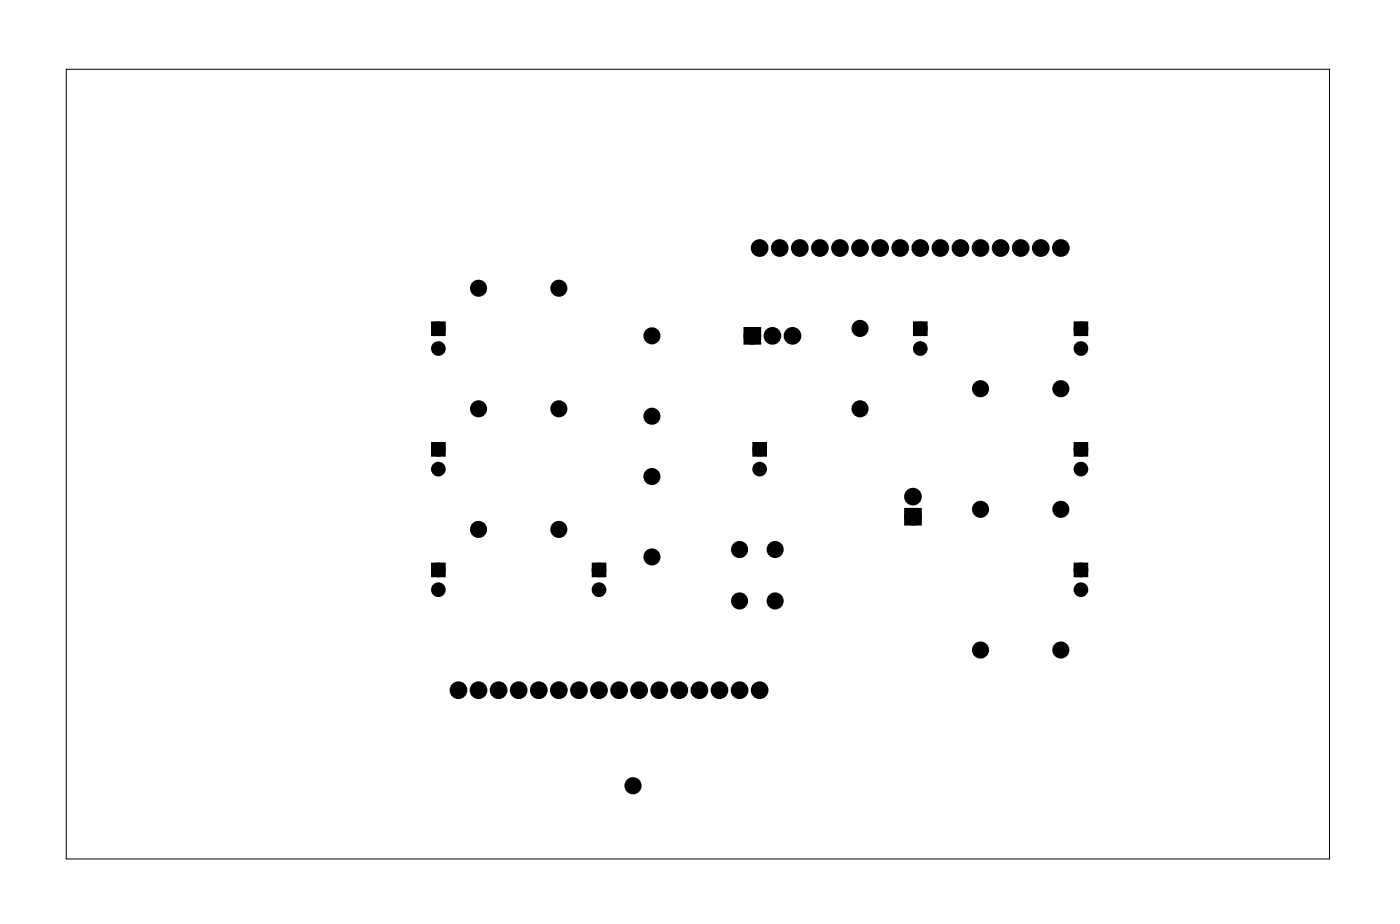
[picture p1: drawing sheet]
<svg xmlns="http://www.w3.org/2000/svg" width="177mm" height="117mm" viewBox="0 0 177 117" stroke-linecap="round" stroke-linejoin="round" font-family="sans-serif">
<path d="M8.4 8.8h159.8v99.8h-159.8z" fill="none" stroke="#000" stroke-width=".13"/>
<g fill="#000">
<circle cx="60.5" cy="36.4" r=".7"/>
<circle cx="70.7" cy="36.4" r=".7"/>
<circle cx="96.1" cy="31.3" r=".74"/>
<circle cx="98.6" cy="31.3" r=".74"/>
<circle cx="101.2" cy="31.3" r=".74"/>
<circle cx="103.7" cy="31.3" r=".74"/>
<circle cx="106.3" cy="31.3" r=".74"/>
<circle cx="108.8" cy="31.3" r=".74"/>
<circle cx="111.3" cy="31.3" r=".74"/>
<circle cx="113.9" cy="31.3" r=".74"/>
<circle cx="116.4" cy="31.3" r=".74"/>
<circle cx="119" cy="31.3" r=".74"/>
<circle cx="121.5" cy="31.3" r=".74"/>
<circle cx="124" cy="31.3" r=".74"/>
<circle cx="126.6" cy="31.3" r=".74"/>
<circle cx="129.1" cy="31.3" r=".74"/>
<circle cx="131.7" cy="31.3" r=".74"/>
<circle cx="134.2" cy="31.3" r=".74"/>
<circle cx="55.5" cy="44" r=".6"/>
<circle cx="55.5" cy="59.3" r=".6"/>
<circle cx="55.5" cy="41.5" r=".6"/>
<circle cx="55.5" cy="56.8" r=".6"/>
<circle cx="60.5" cy="51.7" r=".7"/>
<circle cx="70.7" cy="51.7" r=".7"/>
<circle cx="82.5" cy="42.4" r=".7"/>
<circle cx="82.5" cy="52.6" r=".7"/>
<circle cx="95.2" cy="42.4" r=".74"/>
<circle cx="96.1" cy="59.3" r=".6"/>
<circle cx="96.1" cy="56.8" r=".6"/>
<circle cx="97.7" cy="42.4" r=".74"/>
<circle cx="100.2" cy="42.4" r=".74"/>
<circle cx="108.8" cy="51.7" r=".7"/>
<circle cx="108.8" cy="41.5" r=".7"/>
<circle cx="116.4" cy="44" r=".6"/>
<circle cx="116.4" cy="41.5" r=".6"/>
<circle cx="124" cy="49.1" r=".7"/>
<circle cx="134.2" cy="49.1" r=".7"/>
<circle cx="136.7" cy="44" r=".6"/>
<circle cx="136.7" cy="59.3" r=".6"/>
<circle cx="136.7" cy="41.5" r=".6"/>
<circle cx="136.7" cy="56.8" r=".6"/>
<circle cx="55.5" cy="72" r=".6"/>
<circle cx="55.5" cy="74.5" r=".6"/>
<circle cx="60.5" cy="66.9" r=".7"/>
<circle cx="70.7" cy="66.9" r=".7"/>
<circle cx="75.8" cy="72" r=".6"/>
<circle cx="75.8" cy="74.5" r=".6"/>
<circle cx="82.5" cy="70.4" r=".7"/>
<circle cx="82.5" cy="60.2" r=".7"/>
<circle cx="93.6" cy="69.4" r=".7"/>
<circle cx="93.6" cy="75.9" r=".7"/>
<circle cx="98.1" cy="69.4" r=".7"/>
<circle cx="98.1" cy="75.9" r=".7"/>
<circle cx="115.5" cy="65.3" r=".74"/>
<circle cx="115.5" cy="62.8" r=".74"/>
<circle cx="124" cy="64.4" r=".7"/>
<circle cx="134.2" cy="64.4" r=".7"/>
<circle cx="136.7" cy="72" r=".6"/>
<circle cx="136.7" cy="74.5" r=".6"/>
<circle cx="58" cy="87.2" r=".74"/>
<circle cx="60.5" cy="87.2" r=".74"/>
<circle cx="63.1" cy="87.2" r=".74"/>
<circle cx="65.6" cy="87.2" r=".74"/>
<circle cx="68.2" cy="87.2" r=".74"/>
<circle cx="70.7" cy="87.2" r=".74"/>
<circle cx="73.2" cy="87.2" r=".74"/>
<circle cx="75.8" cy="87.2" r=".74"/>
<circle cx="78.3" cy="87.2" r=".74"/>
<circle cx="80.1" cy="99.3" r=".7"/>
<circle cx="80.9" cy="87.2" r=".74"/>
<circle cx="83.4" cy="87.2" r=".74"/>
<circle cx="85.9" cy="87.2" r=".74"/>
<circle cx="88.5" cy="87.2" r=".74"/>
<circle cx="91" cy="87.2" r=".74"/>
<circle cx="93.6" cy="87.2" r=".74"/>
<circle cx="96.1" cy="87.2" r=".74"/>
<circle cx="124" cy="82.1" r=".7"/>
<circle cx="134.2" cy="82.1" r=".7"/>
</g>
<g fill="none" stroke="#000" stroke-width=".76" stroke-linecap="butt">
<path d="M94.4 41.7h1.5v1.5h-1.5zM114.8 64.6h1.4v1.4h-1.4z"/>
<circle cx="60.5" cy="36.4" r=".7"/>
<circle cx="70.7" cy="36.4" r=".7"/>
<circle cx="96.1" cy="31.3" r=".74"/>
<circle cx="98.6" cy="31.3" r=".74"/>
<circle cx="101.2" cy="31.3" r=".74"/>
<circle cx="103.7" cy="31.3" r=".74"/>
<circle cx="106.3" cy="31.3" r=".74"/>
<circle cx="108.8" cy="31.3" r=".74"/>
<circle cx="111.3" cy="31.3" r=".74"/>
<circle cx="113.9" cy="31.3" r=".74"/>
<circle cx="116.4" cy="31.3" r=".74"/>
<circle cx="119" cy="31.3" r=".74"/>
<circle cx="121.5" cy="31.3" r=".74"/>
<circle cx="124" cy="31.3" r=".74"/>
<circle cx="126.6" cy="31.3" r=".74"/>
<circle cx="129.1" cy="31.3" r=".74"/>
<circle cx="131.7" cy="31.3" r=".74"/>
<circle cx="134.2" cy="31.3" r=".74"/>
<circle cx="60.5" cy="51.7" r=".7"/>
<circle cx="70.7" cy="51.7" r=".7"/>
<circle cx="82.5" cy="52.6" r=".7"/>
<circle cx="82.5" cy="42.4" r=".7"/>
<circle cx="95.2" cy="42.4" r=".74"/>
<circle cx="97.7" cy="42.4" r=".74"/>
<circle cx="100.2" cy="42.4" r=".74"/>
<circle cx="108.8" cy="51.7" r=".7"/>
<circle cx="108.8" cy="41.5" r=".7"/>
<circle cx="124" cy="49.1" r=".7"/>
<circle cx="134.2" cy="49.1" r=".7"/>
<circle cx="60.5" cy="66.9" r=".7"/>
<circle cx="70.7" cy="66.9" r=".7"/>
<circle cx="82.5" cy="70.4" r=".7"/>
<circle cx="82.5" cy="60.2" r=".7"/>
<circle cx="93.6" cy="69.4" r=".7"/>
<circle cx="93.6" cy="75.9" r=".7"/>
<circle cx="98.1" cy="69.4" r=".7"/>
<circle cx="98.1" cy="75.9" r=".7"/>
<circle cx="115.5" cy="62.8" r=".74"/>
<circle cx="115.5" cy="65.3" r=".74"/>
<circle cx="124" cy="64.4" r=".7"/>
<circle cx="134.2" cy="64.4" r=".7"/>
<circle cx="58" cy="87.2" r=".74"/>
<circle cx="60.5" cy="87.2" r=".74"/>
<circle cx="63.1" cy="87.2" r=".74"/>
<circle cx="65.6" cy="87.2" r=".74"/>
<circle cx="68.2" cy="87.2" r=".74"/>
<circle cx="70.7" cy="87.2" r=".74"/>
<circle cx="73.2" cy="87.2" r=".74"/>
<circle cx="75.8" cy="87.2" r=".74"/>
<circle cx="78.3" cy="87.2" r=".74"/>
<circle cx="80.1" cy="99.3" r=".7"/>
<circle cx="80.9" cy="87.2" r=".74"/>
<circle cx="83.4" cy="87.2" r=".74"/>
<circle cx="85.9" cy="87.2" r=".74"/>
<circle cx="88.5" cy="87.2" r=".74"/>
<circle cx="91" cy="87.2" r=".74"/>
<circle cx="93.6" cy="87.2" r=".74"/>
<circle cx="96.1" cy="87.2" r=".74"/>
<circle cx="124" cy="82.1" r=".7"/>
<circle cx="134.2" cy="82.1" r=".7"/>
</g>
<g fill="none" stroke="#000" stroke-width=".65" stroke-linecap="butt">
<path d="M54.9 40.9h1.2v1.2h-1.2zM54.9 56.2h1.2v1.2h-1.2zM95.5 56.2h1.2v1.2h-1.2zM115.8 40.9h1.2v1.2h-1.2zM136.1 40.9h1.2v1.2h-1.2zM136.1 56.2h1.2v1.2h-1.2zM54.9 71.4h1.2v1.2h-1.2zM75.2 71.4h1.2v1.2h-1.2zM136.1 71.4h1.2v1.2h-1.2z"/>
<circle cx="55.5" cy="56.8" r=".6"/>
<circle cx="55.5" cy="41.5" r=".6"/>
<circle cx="55.5" cy="44" r=".6"/>
<circle cx="55.5" cy="59.3" r=".6"/>
<circle cx="96.1" cy="56.8" r=".6"/>
<circle cx="96.1" cy="59.3" r=".6"/>
<circle cx="116.4" cy="41.5" r=".6"/>
<circle cx="116.4" cy="44" r=".6"/>
<circle cx="136.7" cy="56.8" r=".6"/>
<circle cx="136.7" cy="41.5" r=".6"/>
<circle cx="136.7" cy="59.3" r=".6"/>
<circle cx="136.7" cy="44" r=".6"/>
<circle cx="55.5" cy="72" r=".6"/>
<circle cx="55.5" cy="74.5" r=".6"/>
<circle cx="75.8" cy="72" r=".6"/>
<circle cx="75.8" cy="74.5" r=".6"/>
<circle cx="136.7" cy="72" r=".6"/>
<circle cx="136.7" cy="74.5" r=".6"/>
</g>
<path d="M54.9 40.9h1.2v1.2h-1.2zM54.9 56.2h1.2v1.2h-1.2zM94.4 41.7h1.5v1.5h-1.5zM95.5 56.2h1.2v1.2h-1.2zM115.8 40.9h1.2v1.2h-1.2zM136.1 40.9h1.2v1.2h-1.2zM136.1 56.2h1.2v1.2h-1.2zM54.9 71.4h1.2v1.2h-1.2zM75.2 71.4h1.2v1.2h-1.2zM114.8 64.6h1.4v1.4h-1.4zM136.1 71.4h1.2v1.2h-1.2z" fill="#000"/>
</svg>
